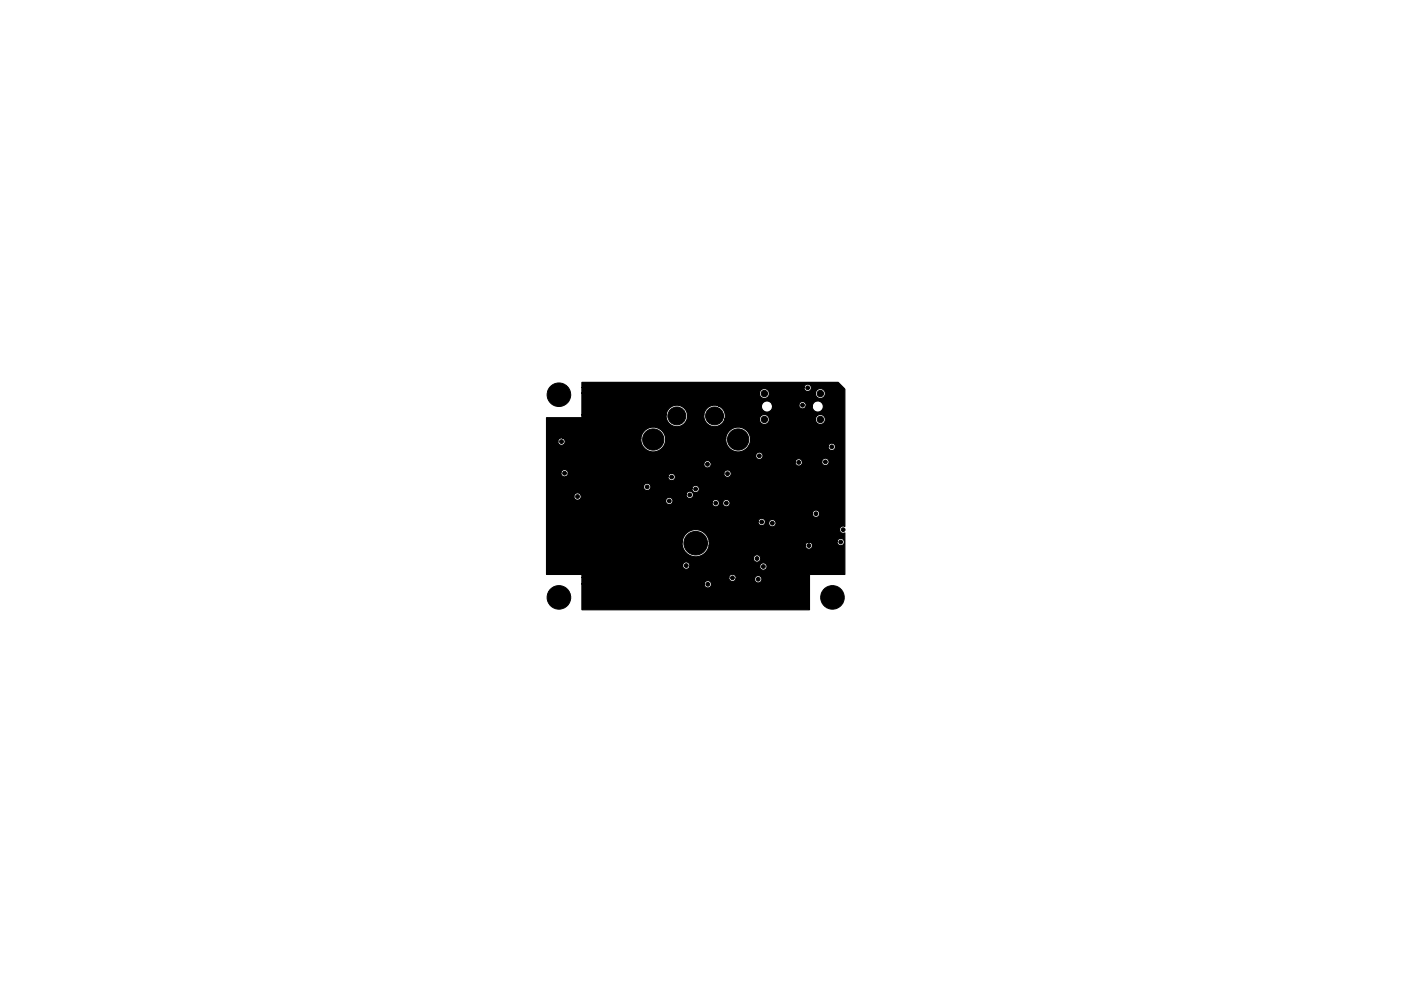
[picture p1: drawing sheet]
<svg xmlns="http://www.w3.org/2000/svg" width="297mm" height="210mm" viewBox="0 0 297 210" stroke-linecap="round" stroke-linejoin="round" font-family="sans-serif">
<g fill="#000" stroke="#000" stroke-width=".21">
<circle cx="118.5" cy="83.7" r="2.5"/>
<circle cx="118.8" cy="98.2" r=".4"/>
<circle cx="119" cy="93.7" r=".4"/>
<circle cx="119.9" cy="99" r=".4"/>
<circle cx="121" cy="99" r=".4"/>
<circle cx="122.1" cy="99" r=".4"/>
<circle cx="123.7" cy="98.1" r=".4"/>
<circle cx="138.5" cy="93.2" r="2.25"/>
<circle cx="143.5" cy="88.2" r="1.9"/>
<circle cx="150" cy="98.5" r=".4"/>
<circle cx="151.5" cy="88.2" r="1.9"/>
<circle cx="156.5" cy="93.2" r="2.25"/>
<circle cx="161" cy="96.7" r=".4"/>
<circle cx="162.1" cy="83.5" r=".67"/>
<circle cx="162.1" cy="89" r=".67"/>
<circle cx="165.5" cy="85" r=".4"/>
<circle cx="166.7" cy="85" r=".4"/>
<circle cx="167.7" cy="98.5" r=".4"/>
<circle cx="168" cy="85" r=".4"/>
<circle cx="169.3" cy="98.1" r=".4"/>
<circle cx="169.6" cy="99.4" r=".4"/>
<circle cx="170.2" cy="86" r=".4"/>
<circle cx="171.3" cy="82.3" r=".4"/>
<circle cx="173.9" cy="83.5" r=".67"/>
<circle cx="173.9" cy="89" r=".67"/>
<circle cx="175" cy="98" r=".4"/>
<circle cx="176.4" cy="94.8" r=".4"/>
<circle cx="176.4" cy="96.6" r=".4"/>
<circle cx="119.7" cy="100.4" r=".4"/>
<circle cx="122.4" cy="105.3" r=".4"/>
<circle cx="133.8" cy="114.2" r=".4"/>
<circle cx="137.2" cy="103.3" r=".4"/>
<circle cx="140.3" cy="104.8" r=".4"/>
<circle cx="141.9" cy="106.3" r=".4"/>
<circle cx="142.4" cy="101.2" r=".4"/>
<circle cx="145.5" cy="120" r=".4"/>
<circle cx="146.2" cy="105" r=".4"/>
<circle cx="147.5" cy="103.7" r=".4"/>
<circle cx="147.5" cy="115.2" r="2.5"/>
<circle cx="151.3" cy="103.7" r=".4"/>
<circle cx="151.5" cy="114.2" r=".4"/>
<circle cx="151.7" cy="106.7" r=".4"/>
<circle cx="154" cy="106.7" r=".4"/>
<circle cx="154.3" cy="100.5" r=".4"/>
<circle cx="160.5" cy="118.5" r=".4"/>
<circle cx="161.5" cy="110.7" r=".4"/>
<circle cx="163.7" cy="111" r=".4"/>
<circle cx="164.5" cy="113.5" r=".4"/>
<circle cx="169.7" cy="114.7" r=".4"/>
<circle cx="171.5" cy="115.7" r=".4"/>
<circle cx="173" cy="109" r=".4"/>
<circle cx="173.3" cy="110.4" r=".4"/>
<circle cx="173.6" cy="117.1" r=".4"/>
<circle cx="178.3" cy="115" r=".4"/>
<circle cx="178.8" cy="112.4" r=".4"/>
<circle cx="118.5" cy="126.7" r="2.5"/>
<circle cx="141.6" cy="122.7" r=".4"/>
<circle cx="149.2" cy="127.5" r=".4"/>
<circle cx="150.1" cy="124" r=".4"/>
<circle cx="155.3" cy="121.4" r=".4"/>
<circle cx="155.3" cy="122.6" r=".4"/>
<circle cx="157.3" cy="124.5" r=".4"/>
<circle cx="158.7" cy="121.7" r=".4"/>
<circle cx="160.7" cy="122.9" r=".4"/>
<circle cx="161.9" cy="120.2" r=".4"/>
<circle cx="162.8" cy="127.9" r=".4"/>
<circle cx="163.4" cy="122.1" r=".4"/>
<circle cx="176.5" cy="126.7" r="2.5"/>
</g>
<path d="M123.4 81.1h54.3l1.4 1.5v29.1l-.1-.1a.78 .78 0 0 0-1 .9 .78 .78 0 0 0 1.1 .6v8.8h-7.4l-.1 7.5h-48.2v-5.5h25.9a.78 .78 0 0 0 1 .8 .78 .78 0 0 0 .3-1.3 .78 .78 0 0 0-1.3 .3v.2h-25.9v-1.4h31.1a.78 .78 0 0 0 .6 .9 .78 .78 0 0 0 .9-.6h4v.2a.78 .78 0 0 0 1.2 .6 .78 .78 0 0 0 0-1.4 .78 .78 0 0 0-1.2 .6h-4l.1-.1a.78 .78 0 0 0-.7-.9 .78 .78 0 0 0-.9 .7h-31.1l-.2-.6h-7.3v-2h28.8v.2a.78 .78 0 0 0 .8 .7 .78 .78 0 0 0 .8-.7h14.8v.2a.78 .78 0 0 0 1.2 .6 .78 .78 0 0 0 0-1.4 .78 .78 0 0 0-1.2 .6h-14.8a.78 .78 0 0 0-.7-.9 .78 .78 0 0 0-.9 .7h-28.8v-1.5h43.8v.2a.78 .78 0 0 0 1.2 .6 .78 .78 0 0 0 0-1.4 .78 .78 0 0 0-1.2 .6h-43.8v-3.4h28.7v.5a2.89 2.89 0 0 0 2.8 2.6 2.89 2.89 0 0 0 2.9-2.4h20.4v.1a.78 .78 0 0 0 1.2 .6 .78 .78 0 0 0 0-1.3 .78 .78 0 0 0-1.2 .6h-20.4l.1-.8h27.1v.2a.78 .78 0 0 0 1.2 .6 .78 .78 0 0 0 0-1.4 .78 .78 0 0 0-1.2 .6h-27.1l-.1-.5a2.89 2.89 0 0 0-3.1-2 2.89 2.89 0 0 0-2.6 2.6h-28.7v-4.3h44.8v.1a.78 .78 0 0 0 .7 .7 .78 .78 0 0 0 .9-.6h.7v.2a.78 .78 0 0 0 1.2 .6 .78 .78 0 0 0 0-1.4 .78 .78 0 0 0-1.2 .6l-.7-.1a.78 .78 0 0 0-.7-.8 .78 .78 0 0 0-.9 .7h-44.8v-1.8h56.3v.2a.78 .78 0 0 0 1.2 .6 .78 .78 0 0 0 0-1.4 .78 .78 0 0 0-1.2 .6h-56.3v-2.7h25.2v.2a.78 .78 0 0 0 .6 .6 .78 .78 0 0 0 .9-.3h8.4v.1a.78 .78 0 0 0 .8 .7 .78 .78 0 0 0 .7-.8h.7v.1a.78 .78 0 0 0 1.2 .6 .78 .78 0 0 0 0-1.3 .78 .78 0 0 0-1.2 .6h-.7v-.2a.78 .78 0 0 0-.8-.5 .78 .78 0 0 0-.7 .7h-8.4a.78 .78 0 0 0-.5-1.2 .78 .78 0 0 0-1 .7h-25.2v-.9h5.8v.1a.78 .78 0 0 0 1 .7 .78 .78 0 0 0 .4-1.2h22.4v.2a.78 .78 0 0 0 1.2 .6 .78 .78 0 0 0 0-1.4 .78 .78 0 0 0-1.2 .6h-22.4a.78 .78 0 0 0-.9-.3 .78 .78 0 0 0-.5 .7h-5.8v-2.1h20.5v.2a.78 .78 0 0 0 .7 .7 .78 .78 0 0 0 .8-.4h8.8v.1a.78 .78 0 0 0 1.2 .6 .78 .78 0 0 0 0-1.3 .78 .78 0 0 0-1.2 .6h-8.8l.1-.2a.78 .78 0 0 0-.6-1 .78 .78 0 0 0-1 .7h-20.5v-2.9h3v.2a.78 .78 0 0 0 1.1 .6h21.6v.2a.78 .78 0 0 0 1.2 .6 .78 .78 0 0 0 0-1.4 .78 .78 0 0 0-1.2 .6h-21.6l.3-.2 .2-.5h33v.2a.78 .78 0 0 0 1.2 .6 .78 .78 0 0 0 0-1.4 .78 .78 0 0 0-1.2 .6l-33-.1a.78 .78 0 0 0-.8-.7 .78 .78 0 0 0-.8 .7h-3v-1.9h33.3v.2a.78 .78 0 0 0 1.1 .6 .78 .78 0 0 0 .3-1.2h18v.2a.78 .78 0 0 0 .9 .7 .78 .78 0 0 0 .6-1h4.1v.2a.78 .78 0 0 0 1.2 .6 .78 .78 0 0 0 0-1.4 .78 .78 0 0 0-1.2 .6h-4.1a.78 .78 0 0 0-.8-.6 .78 .78 0 0 0-.7 .7h-18a.78 .78 0 0 0-.8-.2 .78 .78 0 0 0-.6 .6h-33.3v-1.8h44.3v.2a.78 .78 0 0 0 1.2 .6 .78 .78 0 0 0 0-1.4 .78 .78 0 0 0-1.2 .6h-44.3v-3h2.4v.2a.78 .78 0 0 0 1.2 .5 .78 .78 0 0 0-.1-1.3h16.5v.5a2.64 2.64 0 0 0 2.9 2.4 2.64 2.64 0 0 0 2.3-2.9h12.8v.5a2.63 2.63 0 0 0 1.9 2.3 2.63 2.63 0 0 0 2.9-1.1h16.9v.2a.78 .78 0 0 0 1.2 .6 .78 .78 0 0 0 0-1.4 .78 .78 0 0 0-1.2 .6h-16.9l.1-.2a2.64 2.64 0 0 0-1.5-3.8 2.64 2.64 0 0 0-3.4 2.3h-12.8l-.1-.5a2.64 2.64 0 0 0-2.8-1.9 2.64 2.64 0 0 0-2.3 2.4h-16.6a.78 .78 0 0 0-1 .6h-2.4v-5h7.3l.2-.6h17.8v.5a2.29 2.29 0 0 0 2.5 2 2.29 2.29 0 0 0 2.1-2.5h3.4v.5a2.29 2.29 0 0 0 2.1 2 2.29 2.29 0 0 0 2.4-1.6h7.3v.2a1.06 1.06 0 0 0 1.2 1 1.06 1.06 0 0 0 .9-1.2h9.8v.2a1.06 1.06 0 0 0 1.6 .8 1.06 1.06 0 0 0 0-1.8 1.06 1.06 0 0 0-1.6 .8h-9.8v-.2a1.06 1.06 0 0 0-1.1-.8 1.06 1.06 0 0 0-1 1h-7.3l.1-.4a2.26 2.26 0 0 0-1.5-2.4h9.1v.3a1.18 1.18 0 0 0 1.5 1 1.18 1.18 0 0 0 .8-1.5h5.7v.1a.78 .78 0 0 0 .7 .7 .78 .78 0 0 0 .8-.6h1.3v.3a1.18 1.18 0 0 0 1.8 .9 1.18 1.18 0 0 0 0-2.1 1.18 1.18 0 0 0-1.8 .9l-1.3-.1a.78 .78 0 0 0-.7-.8 .78 .78 0 0 0-.8 .7h-5.7v-.2a1.18 1.18 0 0 0-1.3-.6 1.18 1.18 0 0 0-1 1h-9.2a2.29 2.29 0 0 0-3 1.9h-3.4l-.1-.4a2.29 2.29 0 0 0-2.4-1.6 2.29 2.29 0 0 0-2.1 2h-17.8v-4.6h37.6v.2a1.06 1.06 0 0 0 1.2 1 1.06 1.06 0 0 0 .9-1.2h9.8v.2a1.06 1.06 0 0 0 1.6 .8 1.06 1.06 0 0 0 0-1.8 1.06 1.06 0 0 0-1.6 .8h-9.8v-.2a1.06 1.06 0 0 0-1.1-.8 1.06 1.06 0 0 0-1 1h-37.6v-1.2h47.1v.2a.78 .78 0 0 0 1.2 .5 .78 .78 0 0 0 0-1.3 .78 .78 0 0 0-1.2 .6h-47.1z" fill="#000" stroke="#000" stroke-width=".25"/>
</svg>
